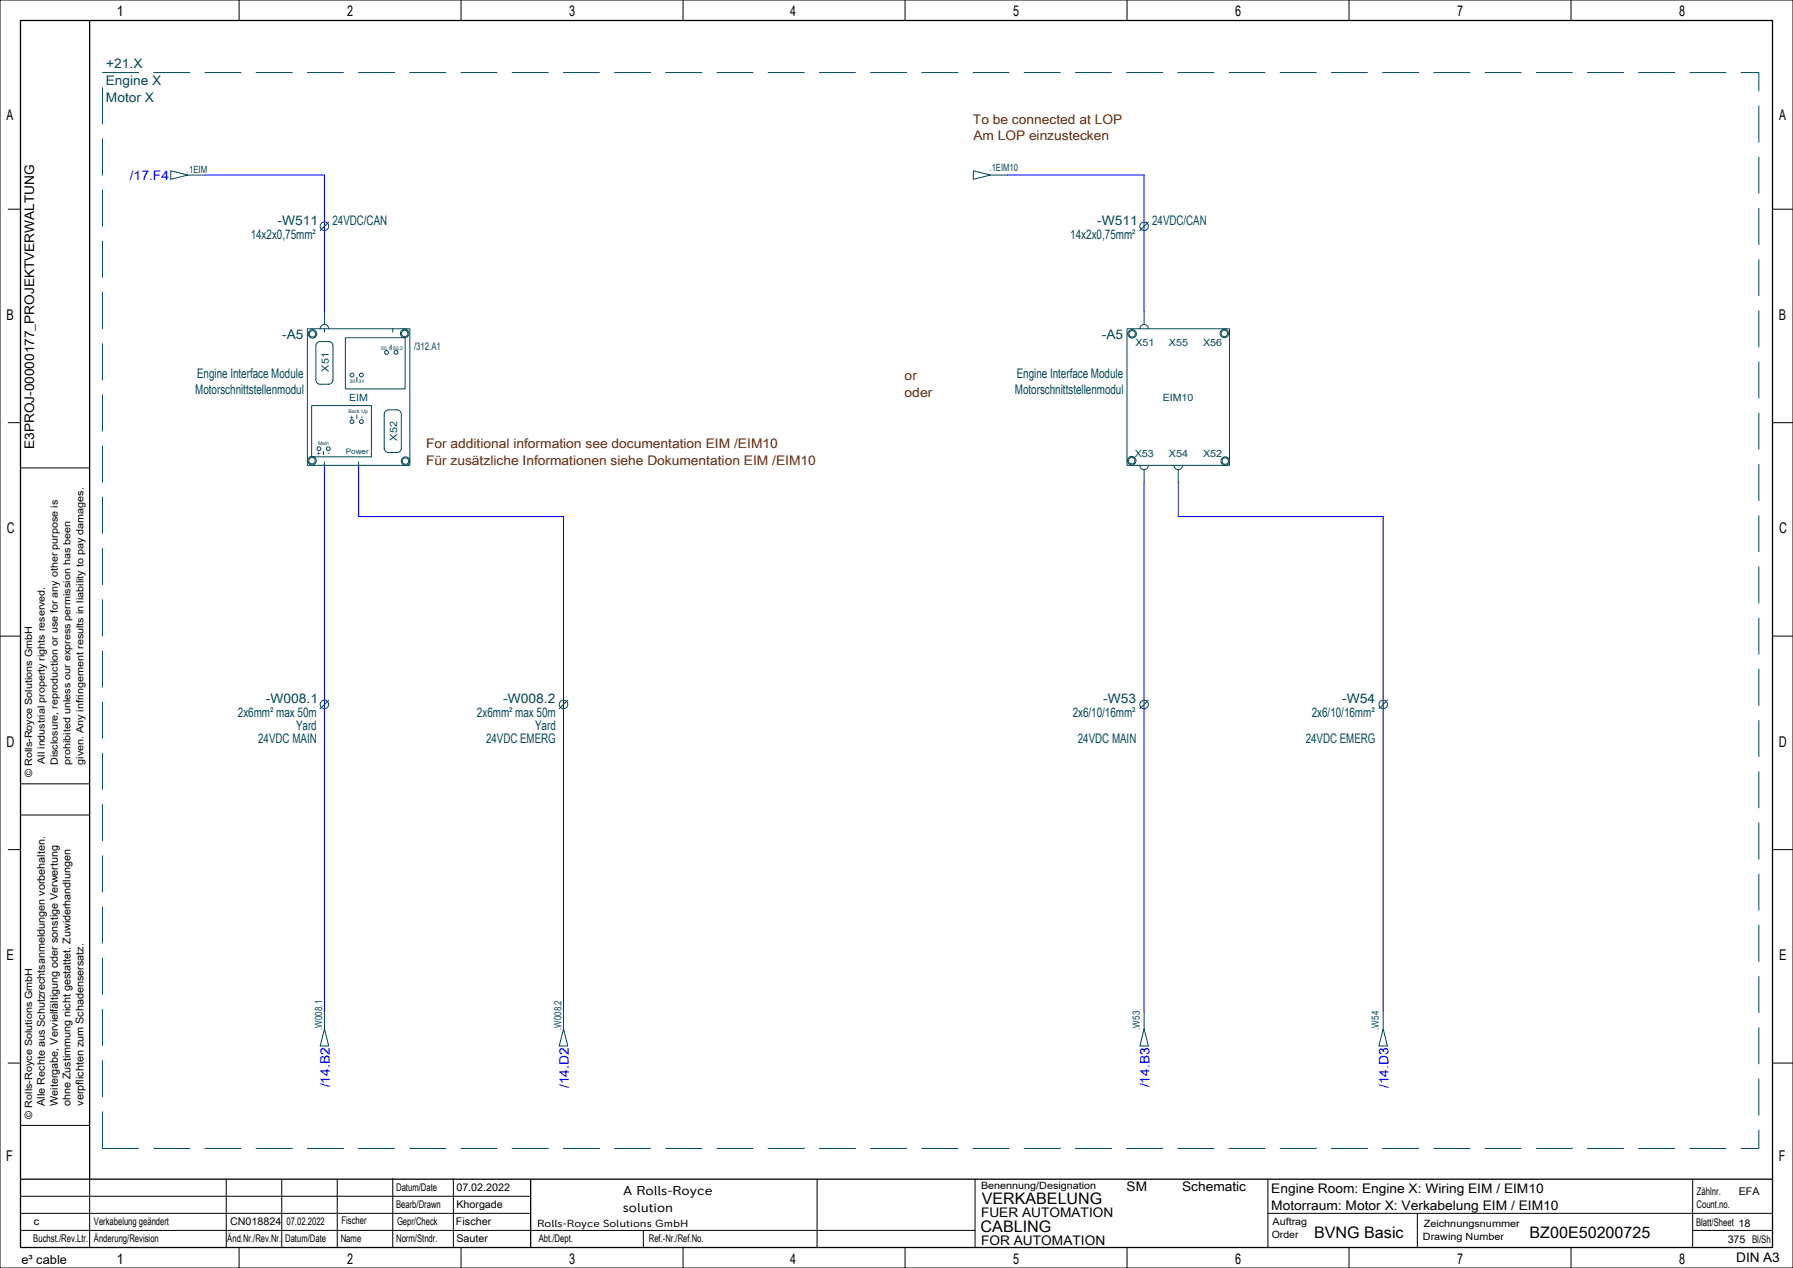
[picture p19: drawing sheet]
<svg xmlns="http://www.w3.org/2000/svg" width="420mm" height="297mm" viewBox="0 0 420 297" stroke-linecap="round" stroke-linejoin="round" font-family="sans-serif">
<defs><g id="words">
<g font-size="3.7">
<text x="230" y="282">VERKABELUNG</text>
<text x="229.7" y="288.5">CABLING</text>
<text x="307.8" y="290">BVNG Basic</text>
<text x="358.3" y="290">BZ00E50200725</text>
</g>
<g font-size="3.5">
<text x="27.3" y="3.8">1</text>
<text x="81.3" y="3.8">2</text>
<text x="133.3" y="3.8">3</text>
<text x="185.1" y="3.8">4</text>
<text x="237.3" y="3.8">5</text>
<text x="289.3" y="3.8">6</text>
<text x="341.3" y="3.8">7</text>
<text x="393.3" y="3.8">8</text>
<text x="1.5" y="28.1">A</text>
<text x="416.7" y="28.1">A</text>
<text x="1.5" y="74.9">B</text>
<text x="416.7" y="74.9">B</text>
<text x="1.6" y="124.9">C</text>
<text x="416.8" y="124.9">C</text>
<text x="1.5" y="174.9">D</text>
<text x="416.7" y="174.9">D</text>
<text x="1.5" y="224.9">E</text>
<text x="416.7" y="224.9">E</text>
<text x="1.5" y="271.9">F</text>
<text x="416.7" y="271.9">F</text>
<text x="27.3" y="296">1</text>
<text x="81.3" y="296">2</text>
<text x="133.3" y="296">3</text>
<text x="185.1" y="296">4</text>
<text x="237.3" y="296">5</text>
<text x="289.3" y="296">6</text>
<text x="341.3" y="296">7</text>
<text x="393.3" y="296">8</text>
</g>
<g font-size="3.1" fill="#004855">
<text x="24.9" y="16">+21.X</text>
<text x="24.8" y="20">Engine X</text>
<text x="24.8" y="23.9">Motor X</text>
<text x="65" y="52.8">-W511</text>
<text x="77.9" y="52.8">24VDC/CAN</text>
<text x="257" y="52.8">-W511</text>
<text x="269.9" y="52.8">24VDC/CAN</text>
<text x="58.7" y="56">14x2x0,75mm²</text>
<text x="250.7" y="56">14x2x0,75mm²</text>
<text x="66.1" y="79.5">-A5</text>
<text x="258.1" y="79.5">-A5</text>
<text x="46.2" y="88.5">Engine Interface Module</text>
<text x="238.2" y="88.5">Engine Interface Module</text>
<text x="45.7" y="92.4">Motorschnittstellenmodul</text>
<text x="237.7" y="92.4">Motorschnittstellenmodul</text>
<text x="62.3" y="164.8">-W008.1</text>
<text x="117.9" y="164.8">-W008.2</text>
<text x="258.4" y="164.8">-W53</text>
<text x="314.4" y="164.8">-W54</text>
<text x="55.7" y="168">2x6mm² max 50m</text>
<text x="69.3" y="171">Yard</text>
<text x="111.7" y="168">2x6mm² max 50m</text>
<text x="125.3" y="171">Yard</text>
<text x="251.3" y="168">2x6/10/16mm²</text>
<text x="307.3" y="168">2x6/10/16mm²</text>
<text x="60.5" y="174">24VDC MAIN</text>
<text x="113.9" y="174">24VDC EMERG</text>
<text x="252.5" y="174">24VDC MAIN</text>
<text x="305.9" y="174">24VDC EMERG</text>
</g>
<g font-size="3.1" fill="#6d2400">
<text x="227.9" y="29">To be connected at LOP</text>
<text x="228" y="32.9">Am LOP einzustecken</text>
<text x="211.9" y="89">or</text>
<text x="211.9" y="92.9">oder</text>
<text x="99.8" y="105">For additional information see documentation EIM /EIM10</text>
<text x="99.8" y="108.9">Für zusätzliche Informationen siehe Dokumentation EIM /EIM10</text>
</g>
<g font-size="3.1" fill="#00f">
<text x="30.4" y="42.3">/17.F4</text>
<text x="77.2" y="254.7" transform="rotate(-90 77.2 254.7)">/14.B2</text>
<text x="133.3" y="254.9" transform="rotate(-90 133.3 254.9)">/14.D2</text>
<text x="269.2" y="254.7" transform="rotate(-90 269.2 254.7)">/14.B3</text>
<text x="325.3" y="254.9" transform="rotate(-90 325.3 254.9)">/14.D3</text>
</g>
<g font-size="3.1">
<text x="8" y="105.2" transform="rotate(-90 8 105.2)">E3PROJ-00000177_PROJEKTVERWALTUNG</text>
<text x="263.9" y="279">SM</text>
<text x="276.9" y="279">Schematic</text>
<text x="297.8" y="279.5">Engine Room: Engine X: Wiring EIM / EIM10</text>
<text x="229.8" y="285">FUER AUTOMATION</text>
<text x="297.8" y="283.4">Motorraum: Motor X: Verkabelung EIM / EIM10</text>
<text x="229.8" y="291.5">FOR AUTOMATION</text>
<text x="406.7" y="295.5">DIN A3</text>
</g>
<g font-size="3">
<text x="146" y="280">A Rolls-Royce</text>
<text x="145.9" y="284">solution</text>
</g>
<text font-size="2.9" x="5" y="296">e³ cable</text>
<text font-size="2.5" fill="#004855" x="97" y="82">/312.A1</text>
<g font-size="2.5">
<text x="10.5" y="259" transform="rotate(-90 10.5 259)">Alle Rechte aus Schutzrechtsanmeldungen vorbehalten.</text>
<text x="13.5" y="259" transform="rotate(-90 13.5 259)">Weitergabe, Vervielfältigung oder sonstige Verwertung</text>
<text x="16.6" y="259.1" transform="rotate(-90 16.6 259.1)">ohne Zustimmung nicht gestattet. Zuwiderhandlungen</text>
<text x="19.6" y="259" transform="rotate(-90 19.6 259)">verpflichten zum Schadensersatz.</text>
<text x="92.8" y="279">Datum/Date</text>
<text x="106.9" y="279">07.02.2022</text>
<text x="397.5" y="280">Zählnr.</text>
<text x="407.3" y="280">EFA</text>
<text x="7.9" y="287">c</text>
<text x="22" y="287">Verkabelung geändert</text>
<text x="53.9" y="287">CN018824</text>
<text x="67.1" y="287">07.02.2022</text>
<text x="80" y="286.8">Fischer</text>
<text x="92.8" y="283">Bearb/Drawn</text>
<text x="93" y="287">Gepr/Check</text>
<text x="106.8" y="287">Fischer</text>
<text x="106.9" y="283">Khorgade</text>
<text x="397.3" y="287.3">Blatt/Sheet 18</text>
<text x="397.4" y="283">Count.no.</text>
<text x="7.8" y="291">Buchst./Rev.Ltr.</text>
<text x="22" y="291">Änderung/Revision</text>
<text x="53.3" y="291">Änd.Nr./Rev.Nr.</text>
<text x="66.8" y="291">Datum/Date</text>
<text x="79.8" y="291">Name</text>
<text x="92.8" y="291">Norm/Stndr.</text>
<text x="106.9" y="291">Sauter</text>
<text x="126.2" y="291">Abt./Dept.</text>
<text x="152" y="291">Ref.-Nr./Ref.No.</text>
<text x="404.7" y="291.2">375 Bl/Sh</text>
</g>
<text font-size="2.4" x="125.8" y="287.5">Rolls-Royce Solutions GmbH</text>
<g font-size="2.3" fill="#004855">
<text x="43.8" y="40.5">.1EIM</text>
<text x="231.8" y="40">.1EIM10</text>
<text x="266" y="81">X51</text>
<text x="273.8" y="81">X55</text>
<text x="281.8" y="81">X56</text>
<text x="77" y="87.1" transform="rotate(-90 77 87.1)">X51</text>
<text x="81.8" y="94">EIM</text>
<text x="272.4" y="94">EIM10</text>
<text x="93" y="103.2" transform="rotate(-90 93 103.2)">X52</text>
<text x="265.8" y="107">X53</text>
<text x="273.8" y="107">X54</text>
<text x="281.8" y="107">X52</text>
<text x="75.5" y="241.2" transform="rotate(-90 75.5 241.2)">.W008.1</text>
<text x="131.5" y="241.2" transform="rotate(-90 131.5 241.2)">.W008.2</text>
<text x="267" y="241.2" transform="rotate(-90 267 241.2)">.W53</text>
<text x="323" y="241.2" transform="rotate(-90 323 241.2)">.W54</text>
</g>
<g font-size="2.3">
<text x="10.5" y="178.9" transform="rotate(-90 10.5 178.9)">All industrial property rights reserved.</text>
<text x="13.5" y="179.2" transform="rotate(-90 13.5 179.2)">Disclosure, reproduction or use for any other purpose is</text>
<text x="16.6" y="179.1" transform="rotate(-90 16.6 179.1)">prohibited unless our express permission has been</text>
<text x="19.6" y="179.1" transform="rotate(-90 19.6 179.1)">given. Any infringement results in liability to pay damages.</text>
<text x="7.5" y="182" transform="rotate(-90 7.5 182)">© Rolls-Royce Solutions GmbH</text>
<text x="7.5" y="262" transform="rotate(-90 7.5 262)">© Rolls-Royce Solutions GmbH</text>
<text x="229.8" y="278.5">Benennung/Designation</text>
<text x="298.1" y="287">Auftrag</text>
<text x="333.5" y="287.5">Zeichnungsnummer</text>
<text x="297.9" y="290">Order</text>
<text x="333.3" y="290.5">Drawing Number</text>
</g>
<g font-size="1.8" fill="#004855">
<text x="81.9" y="98.3">+</text>
<text x="84.5" y="98.1">-</text>
<text x="74.1" y="106.8">+</text>
<text x="76.7" y="106.6">-</text>
<text x="81" y="106.3">Power</text>
</g>
<g font-size="1.2" fill="#004855">
<text x="89.2" y="81.9">50.1</text>
<text x="92" y="81.9">50.2</text>
<text x="81.9" y="89.6">30</text>
<text x="84" y="89.6">31</text>
<text x="81.6" y="96.8">Back Up</text>
<text x="74.5" y="104.3">Main</text>
</g>
</g></defs>
<g fill="none" stroke="#000" stroke-width=".23">
<path d="M0 0h420v297h-420zM56 0v4.8M108 0v4.8M160 0v4.8M212 0v4.8M264 0v4.8M316 0v4.8M368 0v4.8M1.9 49h2.9M415.2 49h4.8M1.9 99h2.9M415.2 99h4.8"/>
<path d="M4.8 109.6h16.2M0 149h4.8M415.2 149h4.7M1.9 199h2.9M4.8 190.9h16.2M4.8 183.6h16.2M415.2 199h4.8M1.9 249h2.9M415.2 249h4.8M4.8 263.6h16.2M21 276.2v16M53 276.1v16"/>
<path d="M66 276.2v16M79 276.2v16M92 276v16M106.2 276v16M191.4 276.2v16M228.4 276.2v16M297 276.2v16M396.5 276.2v15.8M4.8 284.2h119.4M4.8 288.2h223.6M4.8 280.2h119.4M56 292.2v4.8"/>
<path d="M108 292.2v4.8M150.7 288.2v4M160 292.2v4.8M212 292.2v4.8M264 292.2v4.8M297 284.2h118.2M316 292.2v4.8M332 284.3v8M368 292.2v4.8M396.5 288.2h18.7"/>
</g>
<path d="M4.8 4.8h410.4v287.4h-410.4zM21 4.8v271.4M4.8 276.2h410.4M124.3 276.2v15.9" fill="none" stroke="#000" stroke-width=".3"/>
<path d="M24 17h388v252h-388z" fill="none" stroke="#004855" stroke-width=".23" stroke-dasharray="8.5 3.5"/>
<g fill="none" stroke="#004855" stroke-width=".23">
<path d="M40 40l4 1-4 1zM44 41h4M77 52l-2 2M228 40l4 1-4 1zM232 41h4M269 52l-2 2M72 77h24v32h-24zM75 77a1 1 0 0 1 1-1 1 1 0 0 1 1 1M76 73v3M76 77v.8M80.9 79.1h14v12h-14zM92 77v.8"/>
<path d="M264 77h24v32h-24zM267 77a1 1 0 0 1 1-1 1 1 0 0 1 1 1M268 73v3M73 95h14v12h-14zM74.3 80.3l.7-.3h2a1 1 0 0 1 1 1v8a1 1 0 0 1-1 1h-2a1 1 0 0 1-1-1v-8zM83.6 88.4v1.1M83.6 97.2v.8M90.3 96.3l.7-.3h2a1 1 0 0 1 1 1v8a1 1 0 0 1-1 1h-2a1 1 0 0 1-1-1v-8zM91.6 80.8v1.1M75.8 105.7v.8M76 108.2v.8M84 108.2v.8"/>
<path d="M267 109a1 1 0 0 0 1 1 1 1 0 0 0 1-1M268 110v3M275 109a1 1 0 0 0 1 1 1 1 0 0 0 1-1M276 110v3M77 164l-2 2M133 164l-2 2M269 164l-2 2M325 164l-2 2M76 237v4M132 237v4M268 237v4M324 237v4"/>
<path d="M76 241l1 4h-2zM132 241l1 4h-2zM268 241l1 4h-2zM324 241l1 4h-2z"/>
<circle cx="76" cy="53" r="1"/>
<circle cx="268" cy="53" r="1"/>
<circle cx="73.2" cy="78.2" r=".75"/>
<circle cx="73.2" cy="78.2" r="1"/>
<circle cx="94.8" cy="78.1" r=".75"/>
<circle cx="94.8" cy="78.1" r="1"/>
<circle cx="265.2" cy="78.2" r=".75"/>
<circle cx="265.2" cy="78.2" r="1"/>
<circle cx="286.8" cy="78.1" r=".75"/>
<circle cx="286.8" cy="78.1" r="1"/>
<circle cx="82.5" cy="87.8" r=".45"/>
<circle cx="82.5" cy="98.7" r=".45"/>
<circle cx="84.7" cy="87.8" r=".45"/>
<circle cx="84.7" cy="98.7" r=".45"/>
<circle cx="90.6" cy="82.5" r=".45"/>
<circle cx="92.8" cy="82.5" r=".45"/>
<circle cx="73.1" cy="107.9" r="1"/>
<circle cx="73.1" cy="107.9" r=".75"/>
<circle cx="74.7" cy="105.1" r=".45"/>
<circle cx="76.9" cy="105.1" r=".45"/>
<circle cx="95" cy="108" r=".75"/>
<circle cx="95" cy="108" r="1"/>
<circle cx="265.1" cy="107.9" r="1"/>
<circle cx="265.1" cy="107.9" r=".75"/>
<circle cx="287" cy="108" r=".75"/>
<circle cx="287" cy="108" r="1"/>
<circle cx="76" cy="165" r="1"/>
<circle cx="132" cy="165" r="1"/>
<circle cx="268" cy="165" r="1"/>
<circle cx="324" cy="165" r="1"/>
</g>
<path d="M48 41h28v32M236 41h32v32M76 109v128M84 109v12h48v116M268 113v124M276 113v8h48v116" fill="none" stroke="#00f" stroke-width=".23"/>
<use href="#words"/>
</svg>
